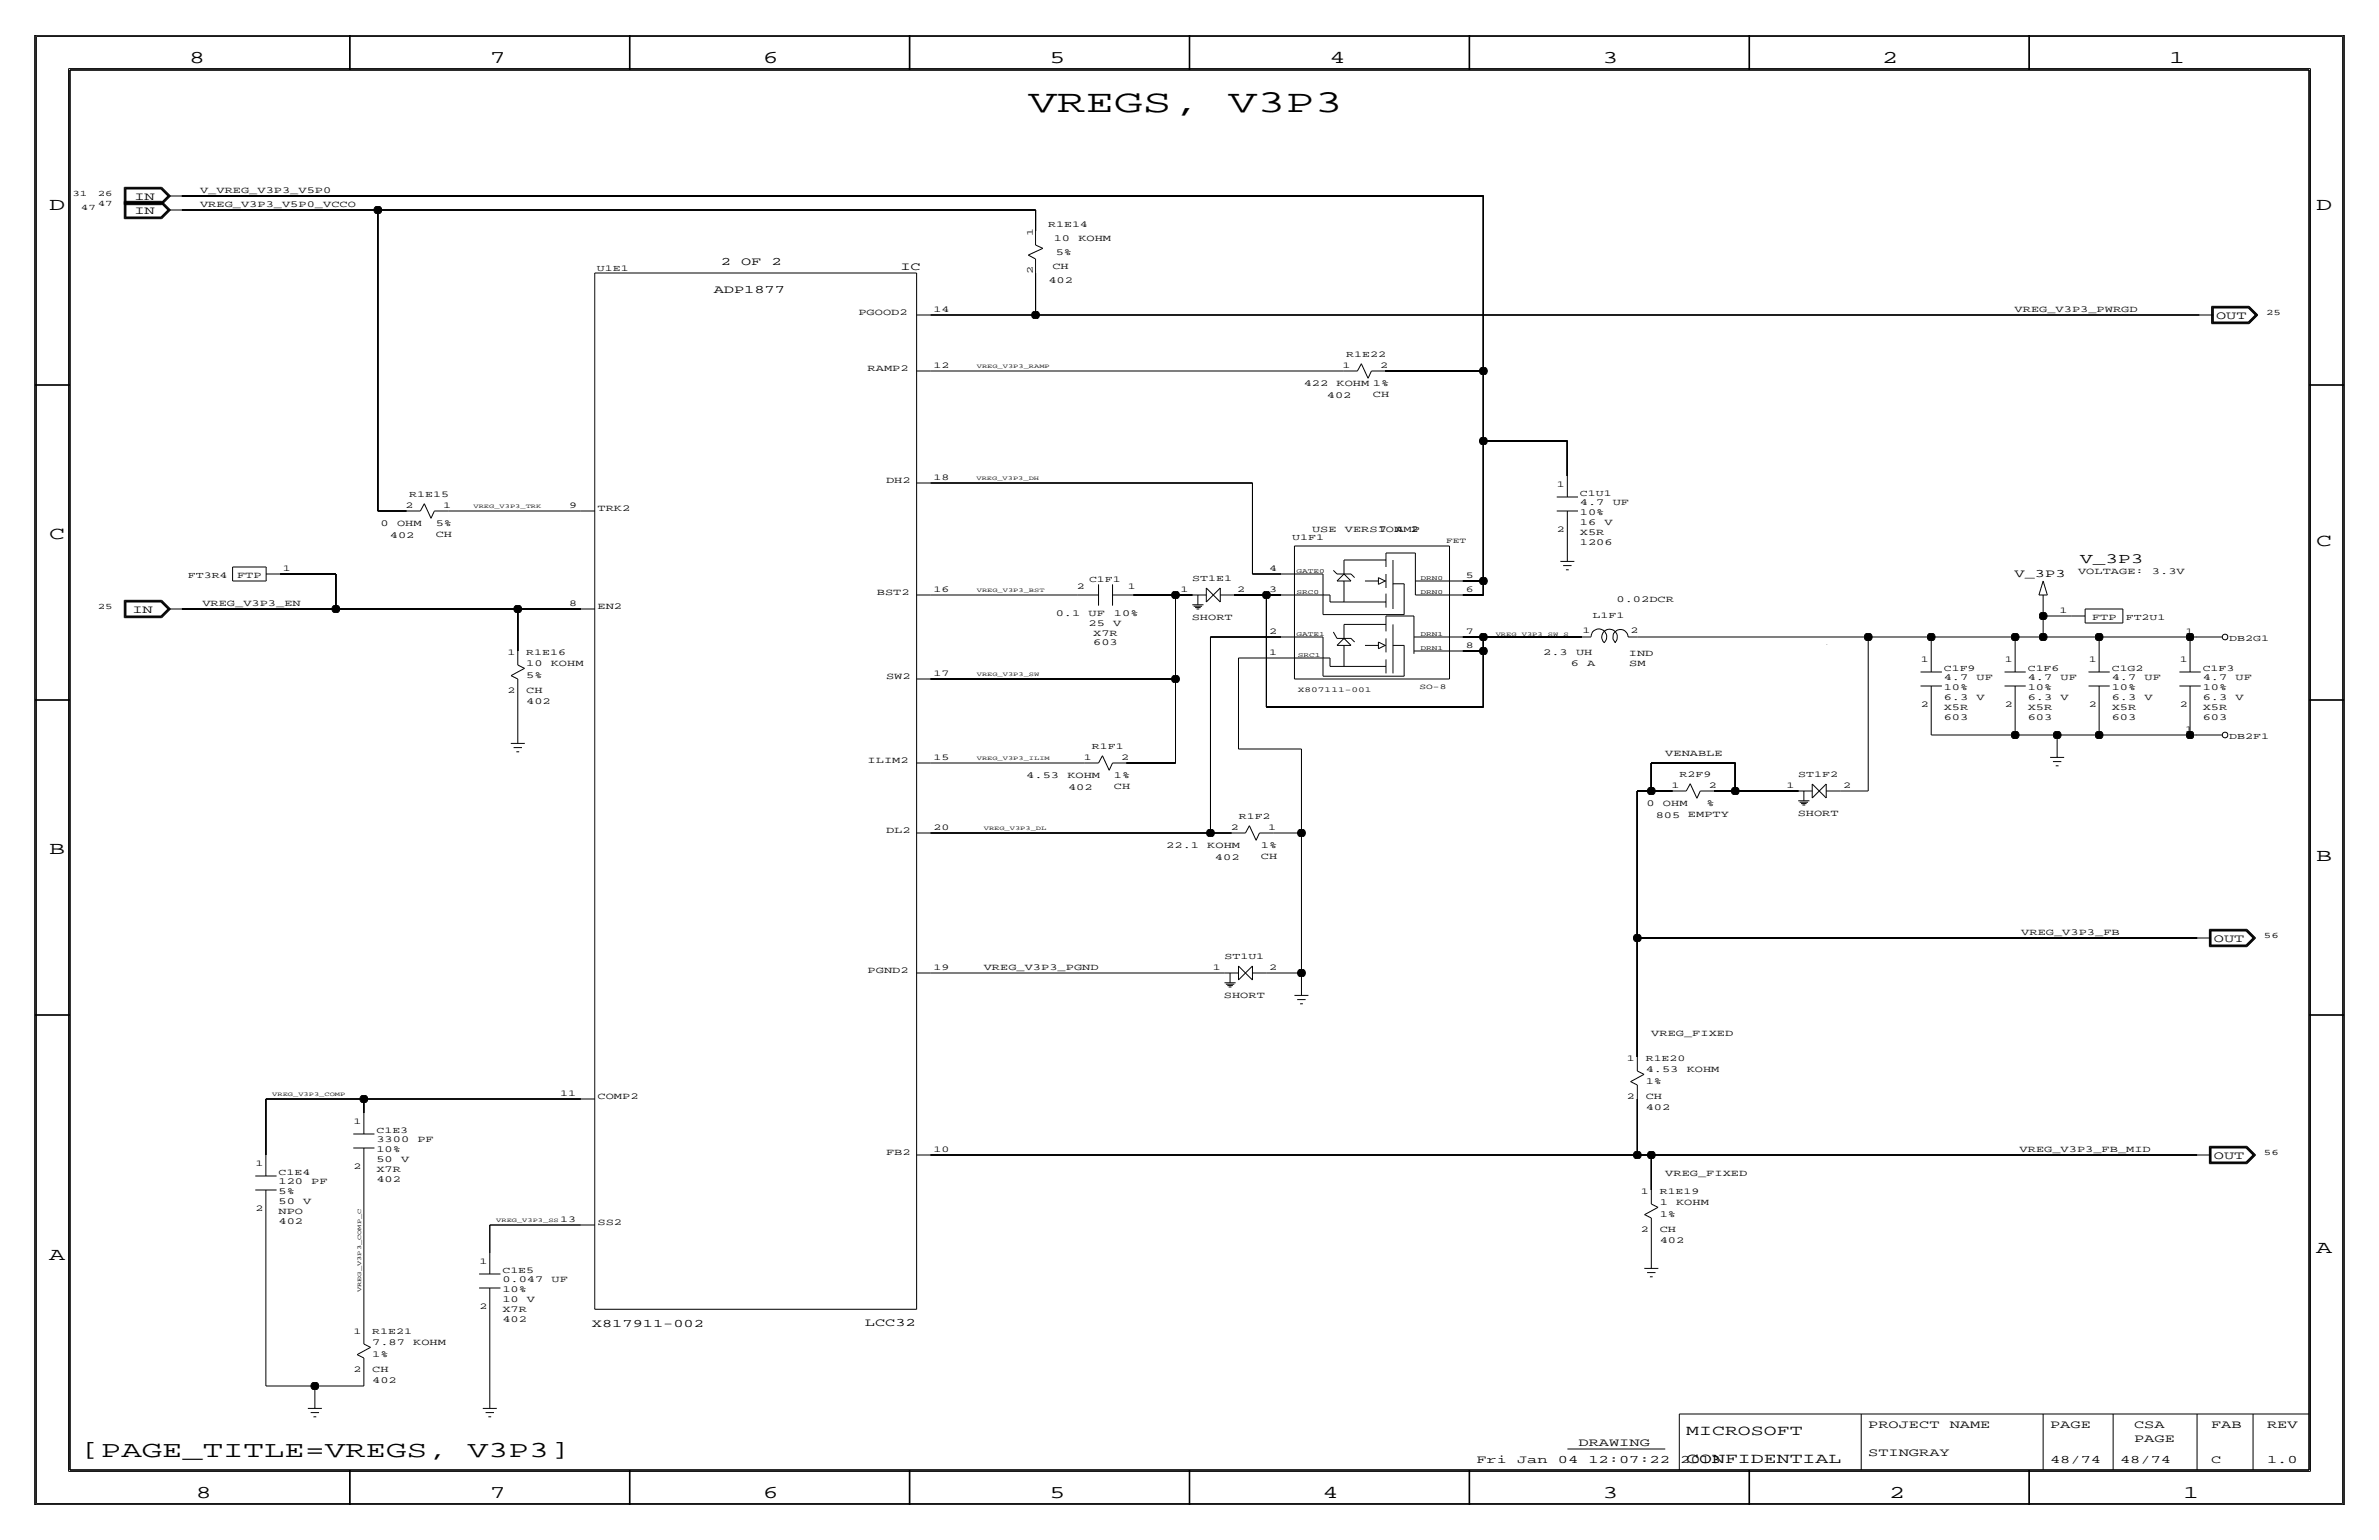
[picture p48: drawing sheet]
<svg xmlns="http://www.w3.org/2000/svg" width="432mm" height="279mm" viewBox="0 0 432 279" stroke-linecap="round" stroke-linejoin="round" font-family="sans-serif">
<defs><g id="words">
<g font-size="5.8">
<text x="186.7" y="20.3">VREGS,</text>
<text x="223" y="20.3">V3P3</text>
</g>
<g font-size="4.2">
<text x="14.6" y="264.4">[PAGE_TITLE=VREGS,</text>
<text x="84.9" y="264.4">V3P3]</text>
</g>
<g font-size="3.3">
<text x="34.3" y="11.4">8</text>
<text x="88.9" y="11.4">7</text>
<text x="138.5" y="11.4">6</text>
<text x="190.5" y="11.4">5</text>
<text x="241.3" y="11.4">4</text>
<text x="290.8" y="11.4">3</text>
<text x="341.6" y="11.4">2</text>
<text x="393.7" y="11.4">1</text>
<text x="8.9" y="38.1">D</text>
<text x="420.4" y="38.1">D</text>
<text x="8.9" y="97.8">C</text>
<text x="420.4" y="99.1">C</text>
<text x="8.9" y="154.9">B</text>
<text x="420.4" y="156.2">B</text>
<text x="420.4" y="227.3">A</text>
<text x="8.9" y="228.6">A</text>
<text x="35.6" y="271.8">8</text>
<text x="88.9" y="271.8">7</text>
<text x="138.4" y="271.8">6</text>
<text x="190.5" y="271.8">5</text>
<text x="240" y="271.8">4</text>
<text x="290.8" y="271.8">3</text>
<text x="342.9" y="271.8">2</text>
<text x="396.2" y="271.8">1</text>
</g>
<g font-size="2.6">
<text x="377.5" y="102.1">V_3P3</text>
<text x="306.1" y="260.4">MICROSOFT</text>
<text x="306.1" y="265.4">CONFIDENTIAL</text>
</g>
<g font-size="2.1">
<text x="24.4" y="38.9">IN</text>
<text x="24.4" y="36.3">IN</text>
<text x="129.5" y="53.1">ADP1877</text>
<text x="130.8" y="48">2</text>
<text x="134.5" y="48">OF</text>
<text x="140.1" y="48">2</text>
<text x="163.4" y="48.9">IC</text>
<text x="402.2" y="57.9">OUT</text>
<text x="365.7" y="104.7">V_3P3</text>
<text x="24" y="111.3">IN</text>
<text x="401.8" y="170.9">OUT</text>
<text x="401.8" y="210.3">OUT</text>
<text x="107.4" y="240.7">X817911-002</text>
<text x="157" y="240.5">LCC32</text>
<text x="286.5" y="262.4">DRAWING</text>
<text x="339.1" y="259.1">PROJECT</text>
<text x="353.9" y="259.1">NAME</text>
<text x="372.1" y="259.1">PAGE</text>
<text x="387.4" y="259.1">CSA</text>
<text x="387.4" y="261.6">PAGE</text>
<text x="401.3" y="259.1">FAB</text>
<text x="411.5" y="259.1">REV</text>
<text x="268" y="265.4">Fri</text>
<text x="275.4" y="265.4">Jan</text>
<text x="282.8" y="265.4">04</text>
<text x="288.3" y="265.4">12:07:22</text>
<text x="305" y="265.4">2013</text>
<text x="339.1" y="264.2">STINGRAY</text>
<text x="372.1" y="265.4">48/74</text>
<text x="384.8" y="265.4">48/74</text>
<text x="401.3" y="265.4">C</text>
<text x="411.5" y="265.4">1.0</text>
</g>
<g font-size="1.7">
<text x="36.3" y="35.1">V_VREG_V3P3_V5P0</text>
<text x="36.3" y="37.6">VREG_V3P3_V5P0_VCCO</text>
<text x="191.3" y="43.7">10</text>
<text x="191.6" y="46.3">5%</text>
<text x="195.7" y="43.7">KOHM</text>
<text x="190.3" y="51.3">402</text>
<text x="191" y="48.9">CH</text>
<text x="155.8" y="57.1">PGOOD2</text>
<text x="365.7" y="56.6">VREG_V3P3_PWRGD</text>
<text x="157.5" y="67.3">RAMP2</text>
<text x="236.6" y="70.1">422</text>
<text x="242.6" y="70.1">KOHM 1%</text>
<text x="240.8" y="72.1">402</text>
<text x="249.2" y="72">CH</text>
<text x="160.8" y="87.6">DH2</text>
<text x="69.1" y="95.5">0</text>
<text x="72.1" y="95.5">OHM</text>
<text x="79.1" y="95.5">5%</text>
<text x="108.5" y="92.7">TRK2</text>
<text x="286.8" y="91.7">4.7</text>
<text x="286.8" y="95.2">16</text>
<text x="286.8" y="93.5">10%</text>
<text x="291.2" y="95.2">V</text>
<text x="292.7" y="91.7">UF</text>
<text x="70.8" y="97.5">402</text>
<text x="79.1" y="97.4">CH</text>
<text x="238.1" y="96.5">USE</text>
<text x="244.1" y="96.5">VERSION</text>
<text x="250.3" y="96.5">7</text>
<text x="253.3" y="96.5">AMP</text>
<text x="256" y="96.5">2</text>
<text x="286.8" y="98.8">1206</text>
<text x="286.8" y="97">X5R</text>
<text x="43" y="104.9">FTP</text>
<text x="159.2" y="107.9">BST2</text>
<text x="377.2" y="104.1">VOLTAGE:</text>
<text x="390.6" y="104.1">3.3V</text>
<text x="36.7" y="110">VREG_V3P3_EN</text>
<text x="108.5" y="110.5">EN2</text>
<text x="191.6" y="111.8">0.1</text>
<text x="197.6" y="113.5">25</text>
<text x="197.6" y="111.8">UF</text>
<text x="202" y="113.5">V</text>
<text x="202.2" y="111.8">10%</text>
<text x="216.3" y="112.5">SHORT</text>
<text x="293.4" y="109.2">0.02DCR</text>
<text x="379.7" y="112.5">FTP</text>
<text x="198.4" y="117.1">603</text>
<text x="198.4" y="115.3">X7R</text>
<text x="280.1" y="118.9">2.3</text>
<text x="286.1" y="118.9">UH</text>
<text x="295.7" y="119">IND</text>
<text x="95.5" y="125.7">CH</text>
<text x="95.5" y="120.9">10</text>
<text x="95.5" y="122.9">5%</text>
<text x="100" y="120.9">KOHM</text>
<text x="160.8" y="123.2">SW2</text>
<text x="285.1" y="120.9">6</text>
<text x="288.1" y="120.9">A</text>
<text x="295.7" y="120.9">SM</text>
<text x="352.8" y="125.2">10%</text>
<text x="352.8" y="123.4">4.7</text>
<text x="358.8" y="123.4">UF</text>
<text x="368" y="123.4">4.7</text>
<text x="368" y="125.2">10%</text>
<text x="374" y="123.4">UF</text>
<text x="383.3" y="123.4">4.7</text>
<text x="383.3" y="125.2">10%</text>
<text x="389.2" y="123.4">UF</text>
<text x="399.8" y="125.2">10%</text>
<text x="399.8" y="123.4">4.7</text>
<text x="405.8" y="123.4">UF</text>
<text x="95.5" y="127.8">402</text>
<text x="352.8" y="130.5">603</text>
<text x="352.8" y="127">6.3</text>
<text x="352.8" y="128.8">X5R</text>
<text x="358.8" y="127">V</text>
<text x="368" y="130.6">603</text>
<text x="368" y="128.8">X5R</text>
<text x="368" y="127">6.3</text>
<text x="374" y="127">V</text>
<text x="383.3" y="130.6">603</text>
<text x="383.3" y="128.8">X5R</text>
<text x="383.3" y="127">6.3</text>
<text x="389.2" y="127">V</text>
<text x="399.8" y="130.6">603</text>
<text x="399.8" y="128.8">X5R</text>
<text x="399.8" y="127">6.3</text>
<text x="405.8" y="127">V</text>
<text x="302.3" y="137.2">VENABLE</text>
<text x="157.5" y="138.4">ILIM2</text>
<text x="186.3" y="141.2">4.53</text>
<text x="193.7" y="141.2">KOHM</text>
<text x="193.9" y="143.3">402</text>
<text x="202.2" y="143.2">CH</text>
<text x="202.2" y="141.2">1%</text>
<text x="298.9" y="146.3">0</text>
<text x="300.5" y="148.3">805</text>
<text x="301.8" y="146.3">OHM</text>
<text x="306.4" y="148.2">EMPTY</text>
<text x="309.7" y="146.3">%</text>
<text x="326.3" y="148.1">SHORT</text>
<text x="160.8" y="151.1">DL2</text>
<text x="211.7" y="153.9">22.1</text>
<text x="219.1" y="153.9">KOHM</text>
<text x="220.5" y="156">402</text>
<text x="228.9" y="155.9">CH</text>
<text x="228.9" y="153.9">1%</text>
<text x="366.9" y="169.7">VREG_V3P3_FB</text>
<text x="157.5" y="176.5">PGND2</text>
<text x="178.6" y="176">VREG_V3P3_PGND</text>
<text x="222.1" y="181.1">SHORT</text>
<text x="299.7" y="188">VREG_FIXED</text>
<text x="298.7" y="194.6">4.53</text>
<text x="298.7" y="196.6">1%</text>
<text x="306.1" y="194.6">KOHM</text>
<text x="108.5" y="199.4">COMP2</text>
<text x="298.7" y="201.4">402</text>
<text x="298.7" y="199.4">CH</text>
<text x="68.3" y="207.3">3300</text>
<text x="68.3" y="209">10%</text>
<text x="75.8" y="207.3">PF</text>
<text x="160.8" y="209.5">FB2</text>
<text x="366.6" y="209">VREG_V3P3_FB_MID</text>
<text x="50.5" y="214.9">120</text>
<text x="56.5" y="214.9">PF</text>
<text x="68.3" y="214.4">402</text>
<text x="68.3" y="210.8">50</text>
<text x="68.3" y="212.6">X7R</text>
<text x="72.8" y="210.8">V</text>
<text x="302.3" y="213.4">VREG_FIXED</text>
<text x="50.5" y="216.7">5%</text>
<text x="50.5" y="220.2">NPO</text>
<text x="50.5" y="222">402</text>
<text x="50.5" y="218.4">50</text>
<text x="55" y="218.4">V</text>
<text x="301.2" y="218.7">1</text>
<text x="301.2" y="220.7">1%</text>
<text x="304.2" y="218.7">KOHM</text>
<text x="108.5" y="222.2">SS2</text>
<text x="301.2" y="225.5">402</text>
<text x="301.2" y="223.5">CH</text>
<text x="91.2" y="232.7">0.047</text>
<text x="100.1" y="232.7">UF</text>
<text x="91.2" y="239.8">402</text>
<text x="91.2" y="238">X7R</text>
<text x="91.2" y="234.4">10%</text>
<text x="91.2" y="236.2">10</text>
<text x="95.7" y="236.2">V</text>
<text x="67.6" y="244.1">7.87</text>
<text x="75" y="244.1">KOHM</text>
<text x="67.6" y="246.1">1%</text>
<text x="67.6" y="248.9">CH</text>
<text x="67.6" y="251">402</text>
</g>
<g font-size="1.6">
<text x="190.2" y="41.2">R1E14</text>
<text x="187.5" y="42.9" transform="rotate(-90 187.5 42.9)">1</text>
<text x="108.4" y="49.2">U1E1</text>
<text x="187.5" y="49.7" transform="rotate(-90 187.5 49.7)">2</text>
<text x="169.4" y="56.6">14</text>
<text x="244.4" y="64.8">R1E22</text>
<text x="169.4" y="66.8">12</text>
<text x="243.7" y="66.8">1</text>
<text x="250.5" y="66.8">2</text>
<text x="169.4" y="87.1">18</text>
<text x="282.6" y="88.4">1</text>
<text x="286.8" y="89.9">C1U1</text>
<text x="73.6" y="92.2">2</text>
<text x="74.3" y="90.2">R1E15</text>
<text x="80.4" y="92.2">1</text>
<text x="103.3" y="92.2">9</text>
<text x="234.5" y="98">U1F1</text>
<text x="282.6" y="96.5">2</text>
<text x="34.1" y="104.9">FT3R4</text>
<text x="51.4" y="103.6">1</text>
<text x="169.4" y="107.4">16</text>
<text x="195.5" y="106.9">2</text>
<text x="197.7" y="105.7">C1F1</text>
<text x="204.7" y="106.9">1</text>
<text x="214.3" y="107.4">1</text>
<text x="216.4" y="105.4">ST1E1</text>
<text x="224.5" y="107.4">2</text>
<text x="230.4" y="107.4">3</text>
<text x="230.4" y="103.6">4</text>
<text x="266" y="107.4">6</text>
<text x="266" y="104.9">5</text>
<text x="103.3" y="110">8</text>
<text x="289.1" y="112.2">L1F1</text>
<text x="373.8" y="111.2">1</text>
<text x="385.8" y="112.5">FT2U1</text>
<text x="92.1" y="118.9">1</text>
<text x="95.5" y="118.9">R1E16</text>
<text x="230.4" y="118.9">1</text>
<text x="230.4" y="115.1">2</text>
<text x="266" y="117.6">8</text>
<text x="266" y="115.1">7</text>
<text x="287.2" y="114.8">1</text>
<text x="296" y="114.8">2</text>
<text x="396.7" y="115.1">1</text>
<text x="404.6" y="116.3">DB2G1</text>
<text x="92.1" y="125.7">2</text>
<text x="169.4" y="122.7">17</text>
<text x="348.6" y="120.1">1</text>
<text x="352.8" y="121.7">C1F9</text>
<text x="363.9" y="120.1">1</text>
<text x="368" y="121.7">C1F6</text>
<text x="379.1" y="120.1">1</text>
<text x="383.3" y="121.7">C1G2</text>
<text x="395.6" y="120.1">1</text>
<text x="399.8" y="121.7">C1F3</text>
<text x="348.6" y="128.3">2</text>
<text x="363.9" y="128.3">2</text>
<text x="379.1" y="128.3">2</text>
<text x="395.6" y="128.3">2</text>
<text x="169.4" y="137.9">15</text>
<text x="196.7" y="137.9">1</text>
<text x="198.2" y="135.9">R1F1</text>
<text x="203.5" y="137.9">2</text>
<text x="396.6" y="132.8">1</text>
<text x="404.6" y="134.1">DB2F1</text>
<text x="303.4" y="143">1</text>
<text x="304.9" y="141">R2F9</text>
<text x="310.2" y="143">2</text>
<text x="324.3" y="143">1</text>
<text x="326.4" y="141">ST1F2</text>
<text x="334.5" y="143">2</text>
<text x="224.8" y="148.6">R1F2</text>
<text x="169.4" y="150.6">20</text>
<text x="223.4" y="150.6">2</text>
<text x="230.2" y="150.6">1</text>
<text x="222.3" y="174">ST1U1</text>
<text x="169.4" y="176">19</text>
<text x="220.1" y="176">1</text>
<text x="230.4" y="176">2</text>
<text x="295.3" y="192.5">1</text>
<text x="298.7" y="192.5">R1E20</text>
<text x="64.2" y="204">1</text>
<text x="101.7" y="198.9">11</text>
<text x="295.3" y="199.4">2</text>
<text x="68.3" y="205.5">C1E3</text>
<text x="169.4" y="209">10</text>
<text x="46.4" y="211.6">1</text>
<text x="50.5" y="213.1">C1E4</text>
<text x="64.2" y="212.1">2</text>
<text x="46.4" y="219.7">2</text>
<text x="101.7" y="221.7">13</text>
<text x="297.8" y="216.7">1</text>
<text x="301.2" y="216.7">R1E19</text>
<text x="297.8" y="223.5">2</text>
<text x="87" y="229.4">1</text>
<text x="91.2" y="230.9">C1E5</text>
<text x="87" y="237.5">2</text>
<text x="64.2" y="242.1">1</text>
<text x="67.6" y="242.1">R1E21</text>
<text x="64.2" y="248.9">2</text>
</g>
<g font-size="1.5">
<text x="13.2" y="35.6">31</text>
<text x="17.7" y="35.6">26</text>
<text x="14.7" y="38.1">47</text>
<text x="17.7" y="37.4">47</text>
<text x="411.3" y="57.2">25</text>
<text x="17.7" y="110.5">25</text>
<text x="410.9" y="170.2">56</text>
<text x="410.9" y="209.6">56</text>
</g>
<g font-size="1.4">
<text x="262.5" y="98.6">FET</text>
<text x="235.6" y="125.5">X807111-001</text>
<text x="257.7" y="125">SO-8</text>
</g>
<g font-size="1.2">
<text x="235.3" y="103.9">GATE0</text>
<text x="235.3" y="107.7">SRC0</text>
<text x="257.8" y="105.2">DRN0</text>
<text x="257.8" y="107.7">DRN0</text>
<text x="235.3" y="115.3">GATE1</text>
<text x="235.6" y="119.1">SRC1</text>
<text x="257.8" y="115.3">DRN1</text>
<text x="257.8" y="117.9">DRN1</text>
</g>
<g font-size="1.1">
<text x="177.3" y="66.8">VREG_V3P3_RAMP</text>
<text x="177.2" y="87.1">VREG_V3P3_DH</text>
<text x="86" y="92.2">VREG_V3P3_TRK</text>
<text x="177.3" y="107.4">VREG_V3P3_BST</text>
<text x="271.5" y="115.4">VREG_V3P3_SW_S</text>
<text x="177.3" y="122.7">VREG_V3P3_SW</text>
<text x="177.3" y="137.9">VREG_V3P3_ILIM</text>
<text x="178.6" y="150.6">VREG_V3P3_DL</text>
<text x="49.4" y="198.9">VREG_V3P3_COMP</text>
<text x="90.1" y="221.7">VREG_V3P3_SS</text>
<text x="65.5" y="234.4" transform="rotate(-90 65.5 234.4)">VREG_V3P3_COMP_C</text>
</g>
</g></defs>
<!-- layer: Nets -->
<g fill="none" stroke="#000" stroke-width=".18">
<path d="M33 38.1h35.6zM33 35.6h236.2zM68.6 38.1v54.6zM68.6 38.1h119.4zM188 38.1v3.8zM269.2 35.6v31.7zM168.9 57.2h19.1zM188 49.5v7.7zM188 57.2h211.2zM168.9 67.3h74.9zM251.5 67.3h17.7zM269.2 67.3v12.7z"/>
<path d="M68.6 92.7h5.2zM81.4 92.7h24zM168.9 87.6h58.4zM227.3 87.6v16.5zM269.2 80v25.4zM269.2 80h15.3zM284.5 80v6.4zM284.5 96.5v3.8zM33 110.5h28zM50.9 104.1h10.1zM61 110.5h33zM61 104.1v6.4z"/>
<path d="M94 110.5v7.6zM94 110.5h11.4zM168.9 107.9h26.7zM205.7 107.9h7.7zM213.4 107.9v15.3zM213.4 107.9h3zM219.7 115.6v35.5zM219.7 115.6h12.8zM224 107.9h5.9zM224.8 119.4v16.5zM224.8 119.4h7.7zM227.3 104.1h5.2z"/>
<path d="M229.9 108v20.3zM229.9 107.9h2.6zM265.5 107.9h3.7zM265.5 105.4h3.7zM265.5 115.6h3.7zM265.5 118.1h3.7zM269.2 105.4v2.5zM269.2 118.1v10.2zM269.2 115.6v2.5zM269.2 115.6h17.9zM297.2 115.6h41.9zM331.6 116.9h.1"/>
<path d="M339.1 115.6h11.4zM339.1 115.6v27.9zM350.5 115.6h15.3zM350.5 115.6v2.5zM365.8 115.6h5zM365.8 115.6v2.5zM370.8 109.2v2.6zM370.8 111.8v3.8zM370.8 111.8h5.1zM370.8 115.6h10.2zM381 115.6v2.5zM381 115.6h16.5z"/>
<path d="M397.5 115.6h1.3zM397.5 115.6v2.5zM94 125.7v7.6zM168.9 123.2h44.5zM168.9 138.4h28zM204.5 138.4h8.9zM213.4 123.2v15.2zM224.8 135.9h11.4zM229.9 128.3h39.3zM236.2 135.9v15.2zM299.7 138.4h15.3zM299.7 138.4v5.1z"/>
<path d="M315 138.4v5.1zM350.5 128.3v5zM350.5 133.3h15.3zM365.8 133.3h7.6zM365.8 128.3v5.1zM373.4 133.3v2.6zM373.4 133.3h7.6zM381 128.3v5.1zM381 133.3h16.5zM397.5 133.3h1.3zM397.5 128.3v5.1zM168.9 151.1h50.8z"/>
<path d="M219.7 151.1h3.8zM231.1 151.1h5.1zM236.2 151.1v25.4zM297.2 143.5h2.5zM297.2 143.5v26.7zM299.7 143.5h3.8zM311.1 143.5h3.9zM315 143.5h11.4zM334 143.5h5.1zM168.9 176.5h53.4zM229.9 176.5h6.3zM236.2 176.5v2.6z"/>
<path d="M297.2 170.2h101.6zM297.2 170.2v21.6zM48.3 199.4h17.7zM48.3 199.4v10.1zM66 199.4v2.5zM66 199.4h39.4zM297.2 199.4v10.1zM48.3 219.7v31.8zM66 212.1v29.2zM168.9 209.5h128.3zM297.2 209.5h2.5zM299.7 209.5h99.1z"/>
<path d="M299.7 209.5v6.4zM88.9 222.2v5.1zM88.9 237.5v16.5zM88.9 222.2h16.5zM299.7 223.5v5.1zM48.3 251.5h8.9zM57.1 251.5v2.5zM57.1 251.5h8.9zM66 248.9v2.6z"/>
</g>
<g fill="#000" stroke="#000" stroke-width=".18">
<circle cx="68.6" cy="38.1" r=".72"/>
<circle cx="188" cy="57.2" r=".72"/>
<circle cx="269.2" cy="67.3" r=".72"/>
<circle cx="269.2" cy="80" r=".72"/>
<circle cx="61" cy="110.5" r=".72"/>
<circle cx="94" cy="110.5" r=".72"/>
<circle cx="213.4" cy="108" r=".72"/>
<circle cx="229.9" cy="108" r=".72"/>
<circle cx="269.2" cy="105.4" r=".72"/>
<circle cx="269.2" cy="115.6" r=".72"/>
<circle cx="269.2" cy="118.1" r=".72"/>
<circle cx="339.1" cy="115.6" r=".72"/>
<circle cx="350.5" cy="115.6" r=".72"/>
<circle cx="365.8" cy="115.6" r=".72"/>
<circle cx="370.8" cy="111.8" r=".72"/>
<circle cx="370.8" cy="115.6" r=".72"/>
<circle cx="381" cy="115.6" r=".72"/>
<circle cx="397.5" cy="115.6" r=".72"/>
<circle cx="213.4" cy="123.2" r=".72"/>
<circle cx="365.8" cy="133.4" r=".72"/>
<circle cx="373.4" cy="133.4" r=".72"/>
<circle cx="381" cy="133.4" r=".72"/>
<circle cx="397.5" cy="133.4" r=".72"/>
<circle cx="219.7" cy="151.1" r=".72"/>
<circle cx="236.2" cy="151.1" r=".72"/>
<circle cx="299.7" cy="143.5" r=".72"/>
<circle cx="315" cy="143.5" r=".72"/>
<circle cx="236.2" cy="176.5" r=".72"/>
<circle cx="297.2" cy="170.2" r=".72"/>
<circle cx="66" cy="199.4" r=".72"/>
<circle cx="297.2" cy="209.6" r=".72"/>
<circle cx="299.7" cy="209.6" r=".72"/>
<circle cx="57.1" cy="251.5" r=".72"/>
</g>
<!-- layer: Components -->
<g fill="none" stroke="#000" stroke-width=".18">
<path d="M22.6 36.5h6.8zM22.6 34h6.8zM22.6 36.5v3.2zM22.6 39.7h6.8zM22.6 34v3.1zM22.6 37.1h6.8zM22.7 36.6h6.6zM22.7 34.1h6.6zM22.7 36.6v3zM22.7 39.6h6.6zM22.7 34.1v2.9zM22.7 37h6.6z"/>
<path d="M22.8 36.7v2.8zM22.8 39.5h6.5zM22.8 34.2v2.7zM22.8 36.9h6.5zM22.8 36.7h6.5zM22.8 34.2h6.5zM22.9 36.8v2.6zM22.9 39.4h6.3zM22.9 34.3v2.5zM22.9 36.8h6.3zM22.9 34.3h6.3zM29.2 36.8l1.3 1.3z"/>
<path d="M29.2 34.3l1.3 1.3zM29.2 39.4l1.3-1.3zM29.2 36.8l1.3-1.2zM29.3 39.5l1.3-1.4zM29.3 36.9l1.3-1.3zM29.3 36.7l1.3 1.4zM29.3 34.2l1.3 1.4zM29.3 39.6l1.5-1.5zM29.3 37l1.5-1.4zM29.3 36.6l1.5 1.5zM29.3 34.1l1.5 1.5zM29.4 39.7l1.5-1.6z"/>
<path d="M29.4 37.1l1.5-1.5zM29.4 36.5l1.5 1.6zM29.4 34l1.5 1.6zM30.5 38.1h2.5zM30.5 35.6h2.5zM107.9 49.5v188zM107.9 49.5h58.5zM166.4 49.5v188zM166.4 57.2h2.5zM186.6 46.3l1.4 .7zM186.6 46.3l2.7-1.2zM188 41.9v2.5z"/>
<path d="M188 47v2.5zM188 44.4l1.3 .7zM399.2 57.2h2.5zM401.4 55.6h6.8zM401.4 58.7h6.8zM401.4 55.6v3.1zM401.5 55.7v2.9zM401.5 58.6h6.7zM401.5 55.7h6.7zM401.6 55.8v2.7zM401.6 58.5h6.5zM401.6 55.8h6.5z"/>
<path d="M401.7 55.9h6.4zM401.7 55.9v2.5zM401.7 58.4h6.4zM408.1 58.4l1.2-1.3zM408.1 55.9l1.2 1.3zM408.1 58.5l1.4-1.3zM408.1 55.8l1.4 1.4zM408.2 55.7l1.5 1.5zM408.2 58.6l1.5-1.4zM408.2 55.6l1.6 1.6zM408.2 58.7l1.6-1.6zM166.4 67.3h2.5z"/>
<path d="M243.8 67.3h2.6zM247.1 66l1.2 2.6zM247.1 66l-.7 1.3zM248.9 67.3h2.6zM248.9 67.3l-.6 1.3zM73.8 92.7h2.5zM77 91.4l-.7 1.3zM77 91.4l1.2 2.6zM78.8 92.7l-.6 1.3zM78.8 92.7h2.6zM105.4 92.7h2.6zM166.4 87.6h2.5z"/>
<path d="M234.9 99.1h28.2zM234.9 99.1v24.1zM263.1 99.1v24.1zM282.5 90.2h3.9zM282.5 92.7h3.9zM284.5 86.4v3.8zM284.5 92.7v3.8zM22.6 108.9h6.8zM22.6 108.9v3.2zM22.6 112.1h6.8zM22.7 109h6.6zM22.7 109v3z"/>
<path d="M22.7 112h6.6zM22.8 109.1v2.8zM22.8 111.9h6.5zM22.8 109.1h6.5zM22.9 109.2v2.6zM22.9 111.8h6.3zM22.9 109.2h6.3zM29.2 109.2l1.3 1.3zM29.2 111.8l1.3-1.3zM29.3 111.9l1.3-1.4zM29.3 109.1l1.3 1.4zM29.3 109l1.5 1.5z"/>
<path d="M29.4 112.1l1.5-1.6zM29.4 108.9l1.5 1.6zM30.5 110.5h2.5zM30.8 110.5l-1.5 1.5zM42.2 105.4h6.1zM42.2 102.9v2.5zM42.2 102.9h6.1zM48.3 104.1h2.6zM48.3 102.9v2.5zM94 118.1v2.6zM105.4 110.5h2.6zM166.4 107.9h2.5z"/>
<path d="M195.6 107.9h3.8zM199.4 106v3.9zM201.9 107.9h3.8zM201.9 106v3.9zM216.4 107.9h2.5zM216.4 109.7h2zM216.7 110h1.5zM216.9 110.2h1zM217.2 110.5h.5zM217.4 107.9v1.8zM218.9 106.7l2.6 2.5zM218.9 109.2l2.6-2.5z"/>
<path d="M218.9 106.7v2.5zM221.5 106.7v2.5zM221.5 107.9h2.5zM232.5 104.1h7.6zM232.5 115.6h7.6zM232.5 119.4h8.9zM232.5 107.9h8.9zM240.1 115.6v7.1zM240.1 111.5h14.8zM240.1 104.1v7.4zM241.4 119.4v1.5zM241.4 109.2h10.2z"/>
<path d="M241.4 108v1.2zM242 103.5l.7 .6zM242 114.7l.7 1.1zM242.7 105.4l1.2-1.3zM242.7 104.1h2.5zM242.7 117.1h2.5zM242.7 117.1l1.2-1.3zM242.7 105.4h2.5zM242.7 115.8h2.5zM243.9 105.4v3.8zM243.9 101.6h7.7zM243.9 117.1v3.8z"/>
<path d="M243.9 104.1l1.3 1.3zM243.9 101.6v2.5zM243.9 115.8l1.3 1.3zM243.9 113.3v2.5zM243.9 113.3h7.7zM245.2 104.1l.7 .7zM245.2 115.8l.7 .7zM247.8 105.4h2.3zM247.8 117.1h2.3zM250.2 116.5l1.2 .6zM250.2 104.8l1.2 .6zM250.2 116.5v1.2z"/>
<path d="M250.2 117.7l1.2-.6zM250.2 104.8v1.2zM250.2 106l1.2-.6zM251.4 105.4h.2zM251.4 117.1h.2zM251.6 100.3h5.3zM251.6 111.8h5zM251.6 104.1v2.6zM251.6 119.6v2.6zM251.6 115.8v2.6zM251.6 111.8v2.8zM251.6 100.3v2.6z"/>
<path d="M251.6 107.7v2.5zM252.8 101.6v8.9zM252.8 113.3v8.9zM252.8 105.9h2.1zM252.8 117.1h2.1zM254.9 117.1v5.6zM254.9 105.9v5.6zM256.6 115.6h8.9zM256.6 118.1h8.9zM256.6 111.8v6.8zM256.9 107.9h8.6zM256.9 105.4h8.6z"/>
<path d="M256.9 100.3v7.6zM283.2 101.9h2.5zM283.7 102.6h1.5zM284.2 103.4h.5zM284.5 100.3v1.6zM287.1 115.6h1.7zM288.8 115.5a1.42 1.42 0 0 1 2-1.2 1.42 1.42 0 0 1 .3 2.3M291.1 116.6a1.42 1.42 0 0 1 0-2 1.42 1.42 0 0 1 2 0 1.42 1.42 0 0 1 0 2M295.5 115.6h1.7zM295.5 115.6a1.38 1.38 0 0 0-2-1.3 1.38 1.38 0 0 0-.3 2.3M350.5 118.1v3.8zM365.8 118.1v3.8z"/>
<path d="M370.1 107.9h1.5zM370.8 107.9v1.3zM370.8 105.4l.8 2.6zM370.8 105.4l-.7 2.5zM375.9 111.8h2.6zM378.5 113h6.8zM378.5 110.5v2.5zM378.5 110.5h6.8zM381 118.1v3.8zM385.3 110.5v2.5zM397.5 118.1v3.8zM398.7 115.6h4.6z"/>
<path d="M92.7 134.9h2.6zM92.8 122.6l2.4-1.3zM92.8 122.6l1.2 .6zM93.2 135.6h1.5zM93.7 136.4h.5zM94 123.2v2.5zM94 120.7l1.2 .6zM94 133.3v1.6zM166.4 138.4h2.5zM166.4 123.2h2.5zM196.9 138.4h2.5zM200.1 137.1l1.2 2.7z"/>
<path d="M200.1 137.1l-.7 1.3zM201.9 138.4h2.6zM201.9 138.4l-.6 1.4zM234.9 123.2h28.2zM240.1 122.7h14.8zM241.4 120.9h10.2zM348.6 121.9h3.9zM348.6 124.5h3.9zM350.5 124.5v3.8zM363.8 121.9h3.9zM363.8 124.5h3.9zM365.8 124.5v3.8z"/>
<path d="M372.1 137.4h2.6zM372.6 138.2h1.5zM373.1 138.9h.5zM373.4 135.9v1.5zM379.1 121.9h3.8zM379.1 124.5h3.8zM381 124.5v3.8zM395.6 121.9h3.8zM395.6 124.5h3.8zM397.5 124.5v3.8zM398.7 133.3h4.6zM166.4 151.1h2.5z"/>
<path d="M223.5 151.1h2.6zM226.8 149.8l1.2 2.7zM226.8 149.8l-.7 1.3zM228.6 151.1h2.5zM228.6 151.1l-.6 1.4zM303.5 143.5h2.6zM306.8 142.2l1.2 2.6zM306.8 142.2l-.7 1.3zM308.6 143.5h2.5zM308.6 143.5l-.6 1.3zM326.4 143.5h2.5zM326.4 145.3h2z"/>
<path d="M326.6 145.5h1.6zM326.9 145.8h1zM327.2 146h.5zM327.4 143.5v1.8zM328.9 142.2l2.6 2.6zM328.9 144.8l2.6-2.6zM328.9 142.2v2.6zM331.5 142.2v2.6zM331.5 143.5h2.5zM166.4 176.5h2.5zM222.2 176.5h2.6zM222.2 178.3h2.1z"/>
<path d="M222.5 178.6h1.5zM222.8 178.8h1zM223 179.1h.5zM223.3 176.5v1.8zM224.8 177.8l2.5-2.5zM224.8 175.3v2.5zM224.8 175.3l2.5 2.5zM227.3 176.5h2.6zM227.3 175.3v2.5zM236.2 179.1v1.5zM398.8 170.2h2.5zM401 171.8h6.8z"/>
<path d="M401 168.6v3.2zM401 168.6h6.8zM401.1 168.7v3zM401.1 171.7h6.7zM401.1 168.7h6.7zM401.2 168.8v2.8zM401.2 171.6h6.5zM401.2 168.8h6.5zM401.3 168.9h6.4zM401.3 168.9v2.6zM401.3 171.4h6.4zM407.7 168.9l1.2 1.3z"/>
<path d="M407.7 168.8l1.4 1.4zM407.7 171.6l1.4-1.4zM407.8 168.7l1.4 1.5zM407.8 171.7l1.4-1.5zM407.8 168.6l1.6 1.6zM407.8 171.8l1.6-1.6zM408.9 170.2l-1.2 1.2zM105.4 199.4h2.6zM234.9 180.6h2.6zM235.5 181.4h1.5zM236 182.1h.5zM296 196.2l1.2 .7z"/>
<path d="M296 196.2l2.4-1.3zM297.2 191.8v2.5zM297.2 196.8v2.6zM297.2 194.3l1.2 .6zM46.3 213.4h3.9zM46.3 215.9h3.9zM48.3 209.6v3.8zM48.3 215.9v3.8zM64.1 205.7h3.9zM64.1 208.3h3.9zM66 201.9v3.8zM66 208.3v3.8z"/>
<path d="M166.4 209.5h2.5zM299.7 215.9v2.5zM299.7 218.4l1.2 .6zM398.8 209.5h2.5zM401 211.1h6.8zM401 208v3.1zM401 208h6.8zM401.1 208.1v2.9zM401.1 211h6.7zM401.1 208.1h6.7zM401.2 208.2v2.7zM401.2 210.9h6.5z"/>
<path d="M401.2 208.2h6.5zM401.3 208.3h6.4zM401.3 208.3v2.5zM401.3 210.8h6.4zM407.7 208.3l1.2 1.2zM407.7 210.8l1.2-1.2zM407.7 208.2l1.4 1.3zM407.7 210.9l1.4-1.3zM407.8 208.1l1.4 1.4zM407.8 211l1.4-1.5zM407.8 208l1.6 1.5zM407.8 211.1l1.6-1.5z"/>
<path d="M87 231.1h3.8zM87 233.7h3.8zM88.9 227.3v3.8zM88.9 233.7v3.8zM105.4 222.2h2.6zM107.9 237.5h58.5zM298.4 230.1h2.6zM298.5 220.4l1.2 .6zM298.5 220.4l2.4-1.4zM299 230.9h1.5zM299.5 231.6h.5zM299.7 221v2.5z"/>
<path d="M299.7 228.6v1.5zM55.9 255.5h2.5zM56.4 256.3h1.5zM56.9 257h.5zM57.1 254v1.5zM64.8 245.8l1.2 .6zM64.8 245.8l2.5-1.4zM66 241.3v2.5zM66 246.4v2.5zM66 243.8l1.3 .6zM87.6 255.5h2.6zM88.1 256.3h1.6z"/>
<path d="M88.6 257h.6zM88.9 254v1.5zM284.5 262.9h17.8z"/>
<circle cx="403.9" cy="115.6" r=".51"/>
<circle cx="403.9" cy="133.4" r=".51"/>
</g>
<!-- layer: Page Border and Title Block -->
<g fill="none" stroke="#000" stroke-width=".3">
<path d="M6.3 6.3v266.7zM6.4 6.3h419zM12.7 12.7h406.4zM12.7 12.7v254zM63.5 6.3v6.4zM114.3 6.3v6.4zM165.1 6.3v6.4zM215.9 6.3v6.4zM266.7 6.3v6.4zM317.5 6.3v6.4zM368.3 6.3v6.4zM419.1 12.7v254z"/>
<path d="M425.4 6.3v266.7zM6.3 69.8h6.4zM419.1 69.8h6.3zM6.3 127h6.4zM419.1 127h6.3zM6.3 184.1h6.4zM419.1 184.1h6.3zM6.4 273h419zM12.7 266.7h406.4zM63.5 266.7v6.3zM114.3 266.7v6.3zM165.1 266.7v6.3z"/>
<path d="M215.9 266.7v6.3zM266.7 266.7v6.3zM317.5 266.7v6.3zM368.3 266.7v6.3z"/>
</g>
<g fill="none" stroke="#000" stroke-width=".18">
<path d="M6.6 6.6h418.6zM6.6 6.6v266.2zM12.4 12.4v254.6zM12.4 12.4h407zM419.4 12.4v254.6zM425.2 6.6v266.2zM304.8 256.5v10.2zM304.8 256.5h114.3zM337.8 256.5v10.2zM370.8 256.5v10.2zM383.5 256.5v10.2zM398.8 256.5v10.2z"/>
<path d="M408.9 256.5v10.2zM6.6 272.8h418.6zM12.4 267h407z"/>
</g>
<use href="#words"/>
</svg>
